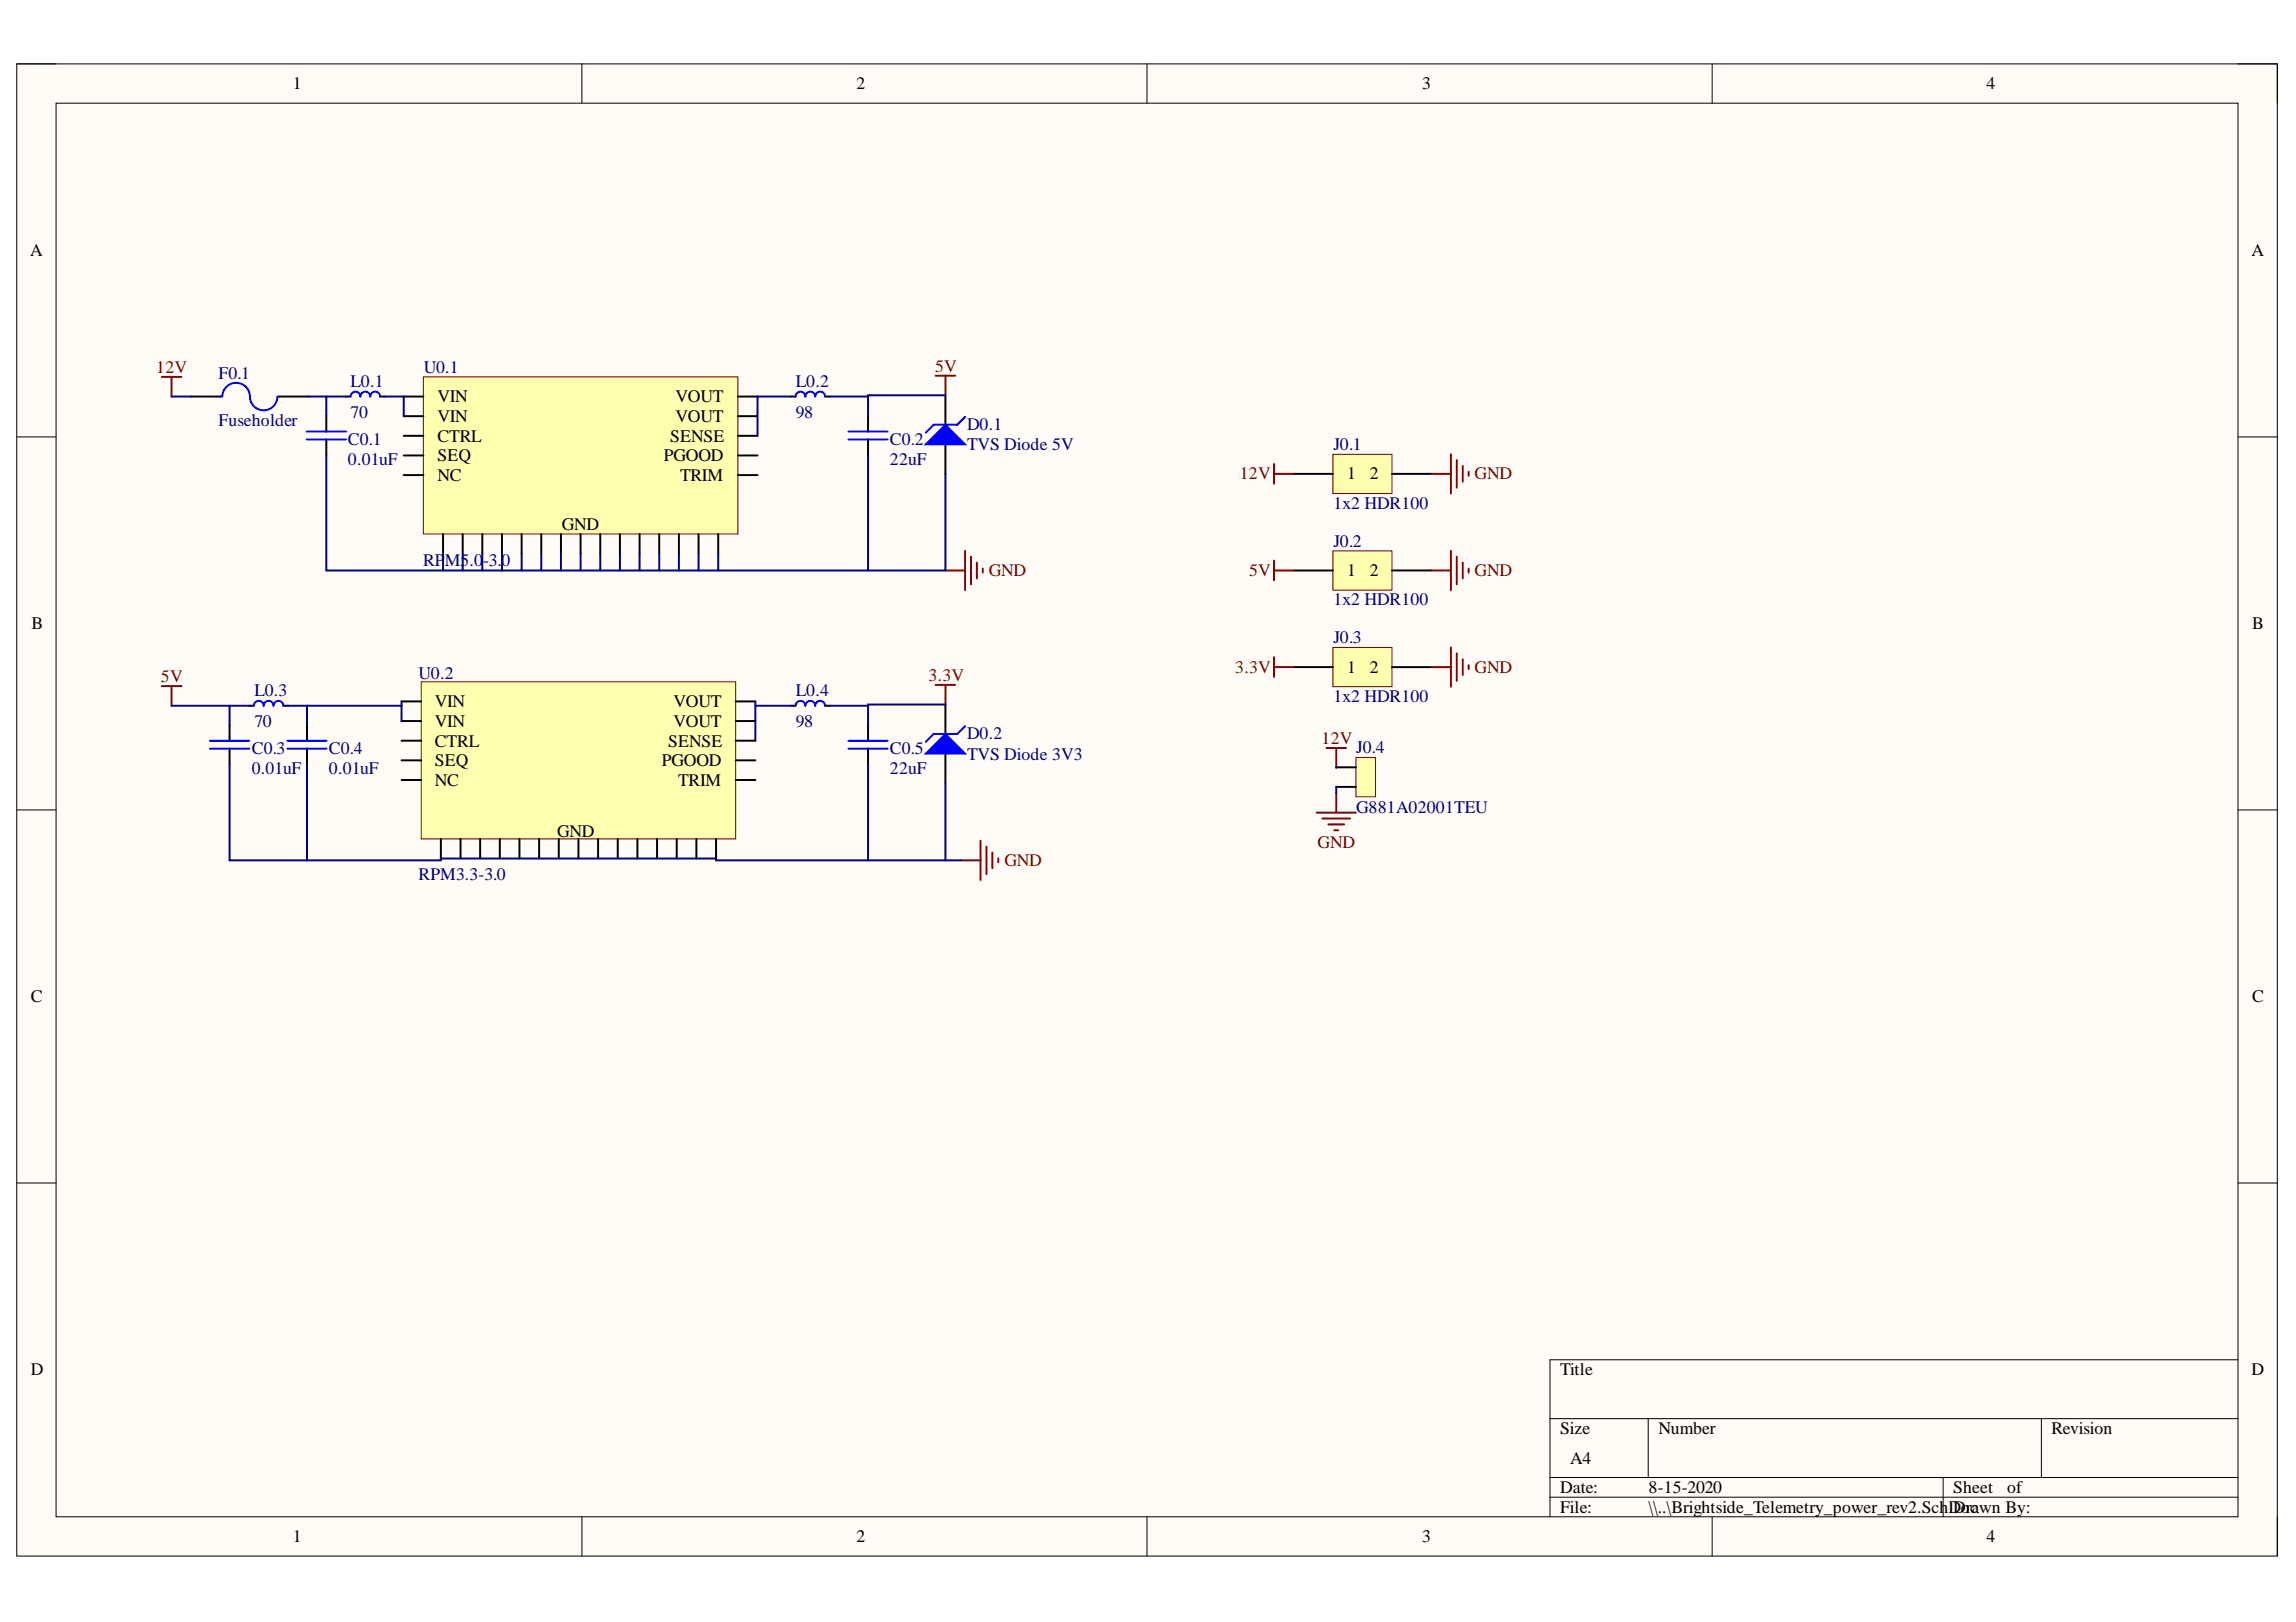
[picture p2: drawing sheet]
<svg xmlns="http://www.w3.org/2000/svg" width="297mm" height="210mm" viewBox="0 0 297 210" stroke-linecap="round" stroke-linejoin="round" font-family="sans-serif">
<defs><g id="words">
<g font-size="2.3">
<text x="37.9" y="11.6">1</text>
<text x="110.8" y="11.6">2</text>
<text x="184" y="11.6">3</text>
<text x="257" y="11.6">4</text>
<text x="3.9" y="33.1">A</text>
<text x="291.3" y="33.1">A</text>
<text x="56.6" y="52.1">VIN</text>
<text x="87.4" y="52.1">VOUT</text>
<text x="56.6" y="54.6">VIN</text>
<text x="56.6" y="57.1">CTRL</text>
<text x="56.6" y="59.7">SEQ</text>
<text x="85.9" y="59.7">PGOOD</text>
<text x="86.7" y="57.1">SENSE</text>
<text x="87.4" y="54.6">VOUT</text>
<text x="56.6" y="62.2">NC</text>
<text x="88" y="62.2">TRIM</text>
<text x="174.3" y="62">1</text>
<text x="177.2" y="62">2</text>
<text x="72.7" y="68.6">GND</text>
<text x="174.3" y="74.6">1</text>
<text x="177.2" y="74.6">2</text>
<text x="4.1" y="81.4">B</text>
<text x="291.4" y="81.4">B</text>
<text x="174.3" y="87.1">1</text>
<text x="177.2" y="87.1">2</text>
<text x="56.3" y="91.5">VIN</text>
<text x="56.3" y="94.1">VIN</text>
<text x="87.1" y="91.5">VOUT</text>
<text x="87.1" y="94.1">VOUT</text>
<text x="56.3" y="96.6">CTRL</text>
<text x="56.3" y="99.2">SEQ</text>
<text x="56.3" y="101.7">NC</text>
<text x="85.6" y="99.2">PGOOD</text>
<text x="86.5" y="96.6">SENSE</text>
<text x="87.7" y="101.7">TRIM</text>
<text x="72.1" y="108.3">GND</text>
<text x="4" y="129.7">C</text>
<text x="291.4" y="129.7">C</text>
<text x="4" y="177.9">D</text>
<text x="201.9" y="177.9">Title</text>
<text x="291.3" y="177.9">D</text>
<text x="201.9" y="185.6">Size</text>
<text x="214.5" y="185.6">Number</text>
<text x="265.4" y="185.6">Revision</text>
<text x="203.1" y="189.4">A4</text>
<text x="201.9" y="193.2">Date:</text>
<text x="201.9" y="195.8">File:</text>
<text x="213.3" y="193.2">8-15-2020</text>
<text x="213.3" y="195.8">\\..\Brightside_Telemetry_power_rev2.Sch</text>
<text x="252.1" y="195.8">Doc</text>
<text x="252.7" y="193.2">Sheet</text>
<text x="252.7" y="195.8">Drawn By:</text>
<text x="259.7" y="193.2">of</text>
<text x="37.9" y="199.6">1</text>
<text x="110.8" y="199.6">2</text>
<text x="184" y="199.6">3</text>
<text x="257" y="199.6">4</text>
</g>
<g font-size="2.3" fill="#800000">
<text x="20.2" y="48.3">12V</text>
<text x="121" y="48.1">5V</text>
<text x="160.4" y="62">12V</text>
<text x="190.8" y="62">GND</text>
<text x="127.9" y="74.6">GND</text>
<text x="161.6" y="74.6">5V</text>
<text x="190.8" y="74.6">GND</text>
<text x="20.8" y="88.2">5V</text>
<text x="120.1" y="88.1">3.3V</text>
<text x="159.8" y="87.1">3.3V</text>
<text x="190.8" y="87.1">GND</text>
<text x="171" y="96.3">12V</text>
<text x="129.9" y="112.1">GND</text>
<text x="170.5" y="109.7">GND</text>
</g>
<g font-size="2.3" fill="#000080">
<text x="28.3" y="49">F0.1</text>
<text x="45.3" y="50">L0.1</text>
<text x="54.8" y="48.3">U0.1</text>
<text x="103" y="50">L0.2</text>
<text x="28.3" y="55.1">Fuseholder</text>
<text x="45" y="57.6">C0.1</text>
<text x="45.3" y="54.1">70</text>
<text x="103" y="54.1">98</text>
<text x="115.1" y="57.6">C0.2</text>
<text x="125.1" y="55.7">D0.1</text>
<text x="125.1" y="58.2">TVS Diode 5V</text>
<text x="172.5" y="58.2">J0.1</text>
<text x="45" y="60.2">0.01uF</text>
<text x="115.1" y="60.2">22uF</text>
<text x="172.5" y="65.8">1x2 HDR100</text>
<text x="172.5" y="70.7">J0.2</text>
<text x="54.7" y="73.3">RPM5.0</text>
<text x="62.5" y="73.3">-3.0</text>
<text x="172.5" y="78.4">1x2 HDR100</text>
<text x="172.5" y="83.3">J0.3</text>
<text x="54.1" y="87.9">U0.2</text>
<text x="32.9" y="90">L0.3</text>
<text x="32.9" y="94.1">70</text>
<text x="103" y="90">L0.4</text>
<text x="103" y="94.1">98</text>
<text x="125.1" y="95.7">D0.2</text>
<text x="172.5" y="90.9">1x2 HDR100</text>
<text x="32.6" y="97.6">C0.3</text>
<text x="32.6" y="100.2">0.01uF</text>
<text x="42.6" y="97.6">C0.4</text>
<text x="42.6" y="100.2">0.01uF</text>
<text x="115.1" y="97.6">C0.5</text>
<text x="115.1" y="100.2">22uF</text>
<text x="125.1" y="98.3">TVS Diode 3V3</text>
<text x="175.5" y="97.5">J0.4</text>
<text x="175.5" y="105.2">G881A02001TEU</text>
<text x="54.1" y="113.9">RPM3.3-3.0</text>
</g>
</g></defs>
<path d="M2.2 8.3h292.4v193.1h-292.4z" fill-rule="evenodd" fill="#fffcf8"/>
<path d="M2.2 8.3h292.4v193.1h-292.4z" fill="none" stroke="#000" stroke-width=".13"/>
<path d="M7.3 13.4h282.2v182.9h-282.2z" fill-rule="evenodd" fill="#fffcf8"/>
<g fill="none" stroke="#000" stroke-width=".13">
<path d="M2.2 8.3h5.1M7.3 13.4h282.2v182.9h-282.2zM75.3 8.3v5M148.4 8.3v5M221.5 8.3v5.1M289.5 8.3h5.1v5.1M2.2 56.5h5.1M289.5 56.5h5.1M2.2 104.8h5.1M289.5 104.8h5.1M2.2 153.1h5.1M289.5 153.1h5.1"/>
<path d="M289.5 176h-89v20.3M75.3 196.3v5.1M148.4 196.3v5.1M200.5 183.6h89M200.5 191.2h89M200.5 193.8h89M213.2 183.6v7.6M221.5 196.3v5.1M251.4 191.2v5.1M264.1 183.6v7.6M294.6 196.3v5.1"/>
</g>
<path d="M20.9 48.8h2.6M22.2 48.8v2.5" fill="none" stroke="#800000" stroke-width=".25"/>
<path d="M24.7 51.3h3.8M36.1 51.3h3.9M42.2 53.8v2M42.2 56.9v2M44.7 51.3h.7M49.2 51.3h.6" fill="none" stroke="#000" stroke-width=".25"/>
<path d="M28.5 51.3h.3M28.8 51.3a1.78 1.78 0 0 1 1.8-1.8 1.78 1.78 0 0 1 1.7 1.8 1.78 1.78 0 0 0 1.8 1.8 1.78 1.78 0 0 0 1.8-1.7M35.9 51.3h.2M39.7 56.9h5.1M39.7 55.8h5.1M45.4 51.3a.63 .63 0 0 1 .6-.6 .63 .63 0 0 1 .6 .6 .64 .64 0 0 1 .7-.6 .64 .64 0 0 1 .6 .6 .63 .63 0 0 1 .6-.6 .63 .63 0 0 1 .7 .6" fill="none" stroke="#00f" stroke-width=".25"/>
<path d="M54.8 48.8h40.7v20.3h-40.7z" fill-rule="evenodd" fill="#ffffb0"/>
<path d="M54.8 48.8h40.7v20.3h-40.7z" fill="none" stroke="#800000" stroke-width=".13"/>
<g fill="none" stroke="#000" stroke-width=".25">
<path d="M52.2 51.3h2.6M52.2 53.9h2.6M52.2 56.4h2.6M52.2 58.9h2.6M95.5 51.3h2.5M95.5 53.9h2.5M95.5 56.4h2.5M95.5 58.9h2.5M102.3 51.3h.6M106.7 51.3h.7M112.3 53.8v2M112.3 56.9v2"/>
<path d="M122.3 51.2v3.8M122.3 57.5v3.8M52.2 61.5h2.6M57.3 69.1v2.5M59.9 69.1v2.5M62.4 69.1v2.5M64.9 69.1v2.5M67.5 69.1v2.5M70 69.1v2.5M72.6 69.1v2.5M75.1 69.1v2.5M77.7 69.1v2.5"/>
<path d="M80.2 69.1v2.5M82.7 69.1v2.5M85.3 69.1v2.5M87.8 69.1v2.5M90.4 69.1v2.5M92.9 69.1v2.5M95.5 61.5h2.5"/>
</g>
<path d="M102.9 51.3a.64 .64 0 0 1 .7-.6 .64 .64 0 0 1 .6 .6 .63 .63 0 0 1 .6-.6 .63 .63 0 0 1 .7 .6 .64 .64 0 0 1 .6-.6 .64 .64 0 0 1 .6 .6M109.8 56.9h5M109.8 55.8h5" fill="none" stroke="#00f" stroke-width=".25"/>
<path d="M119.8 57.5l2.5-2.5 2.6 2.5z" fill="#00f"/>
<path d="M119.8 57.5l2.5-2.5 2.6 2.5zM124.9 54l-1.1 1h-3l-1 1M27.2 96.9h5M27.2 95.9h5M32.8 91.3a.63 .63 0 0 1 .7-.6 .63 .63 0 0 1 .6 .6 .64 .64 0 0 1 .6-.6 .64 .64 0 0 1 .7 .6 .63 .63 0 0 1 .6-.6 .63 .63 0 0 1 .7 .6M37.2 96.9h5.1M37.2 95.9h5.1" fill="none" stroke="#00f" stroke-width=".25"/>
<path d="M121 48.6h2.6M122.3 48.6v2.6M122.3 73.8h2.6M124.9 71.3v5.1M125.6 72v3.6M126.4 72.8v2M127.1 73.6v.5M20.9 88.8h2.6M22.2 88.8v2.5" fill="none" stroke="#800000" stroke-width=".25"/>
<path d="M29.7 93.8v2.1M29.7 96.9v2M32.2 91.3h.6M36.7 91.3h.6M39.7 93.8v2.1M39.7 96.9v2" fill="none" stroke="#000" stroke-width=".25"/>
<path d="M54.5 88.2h40.7v20.4h-40.7z" fill-rule="evenodd" fill="#ffffb0"/>
<path d="M54.5 88.2h40.7v20.4h-40.7z" fill="none" stroke="#800000" stroke-width=".13"/>
<g fill="none" stroke="#000" stroke-width=".25">
<path d="M51.9 90.8h2.6M51.9 93.3h2.6M51.9 95.9h2.6M51.9 98.4h2.6M95.2 90.8h2.5M95.2 93.3h2.5M95.2 95.9h2.5M95.2 98.4h2.5M102.3 91.3h.6M106.7 91.3h.7M112.3 93.8v2.1M112.3 96.9v2"/>
<path d="M122.3 91.2v3.8M122.3 97.5v3.8M51.9 100.9h2.6M57 108.6v2.5M59.6 108.6v2.5M62.1 108.6v2.5M64.7 108.6v2.5M67.2 108.6v2.5M69.7 108.6v2.5M72.3 108.6v2.5M74.8 108.6v2.5M77.4 108.6v2.5"/>
<path d="M79.9 108.6v2.5M82.5 108.6v2.5M85 108.6v2.5M87.6 108.6v2.5M90.1 108.6v2.5M92.6 108.6v2.5M95.2 100.9h2.5"/>
</g>
<path d="M102.9 91.3a.64 .64 0 0 1 .7-.6 .64 .64 0 0 1 .6 .6 .63 .63 0 0 1 .6-.6 .63 .63 0 0 1 .7 .6 .64 .64 0 0 1 .6-.6 .64 .64 0 0 1 .6 .6M109.8 96.9h5M109.8 95.9h5" fill="none" stroke="#00f" stroke-width=".25"/>
<path d="M119.8 97.5l2.5-2.5 2.6 2.5z" fill="#00f"/>
<path d="M119.8 97.5l2.5-2.5 2.6 2.5zM124.9 94l-1.1 1h-3l-1 1" fill="none" stroke="#00f" stroke-width=".25"/>
<path d="M121 88.6h2.6M122.3 88.6v2.6" fill="none" stroke="#800000" stroke-width=".25"/>
<path d="M172.4 58.8h7.7v5.1h-7.7z" fill-rule="evenodd" fill="#ffffb0"/>
<path d="M172.4 58.8h7.7v5.1h-7.7z" fill="none" stroke="#800000" stroke-width=".13"/>
<path d="M167.4 61.3h5M180.1 61.3h5.1" fill="none" stroke="#000" stroke-width=".25"/>
<path d="M172.4 71.3h7.7v5.1h-7.7z" fill-rule="evenodd" fill="#ffffb0"/>
<path d="M172.4 71.3h7.7v5.1h-7.7z" fill="none" stroke="#800000" stroke-width=".13"/>
<path d="M167.4 73.8h5M180.1 73.8h5.1" fill="none" stroke="#000" stroke-width=".25"/>
<path d="M172.4 83.8h7.7v5.1h-7.7z" fill-rule="evenodd" fill="#ffffb0"/>
<path d="M172.4 83.8h7.7v5.1h-7.7z" fill="none" stroke="#800000" stroke-width=".13"/>
<path d="M167.4 86.3h5M180.1 86.3h5.1" fill="none" stroke="#000" stroke-width=".25"/>
<g fill="none" stroke="#800000" stroke-width=".25">
<path d="M187.7 58.8v5.1M188.5 59.5v3.6M164.8 61.3h2.6M164.8 73.8h2.6M164.8 60v2.6M164.8 72.6v2.5M185.2 61.3h2.5M185.2 73.8h2.5M187.7 71.3v5.1M188.5 72v3.6M189.2 60.3v2M189.2 72.8v2"/>
<path d="M190 61.1v.5M190 73.6v.5M164.8 86.3h2.6M164.8 85.1v2.5M171.6 96.8h2.5M172.9 96.8v2.5M185.2 86.3h2.5M187.7 83.8v5.1M188.5 84.6v3.5M189.2 85.3v2M190 86.1v.5M170.3 105.2h5.1"/>
<path d="M171.1 105.9h3.6M171.9 106.7h2M172.6 107.4h.5M172.9 102.6v2.6"/>
</g>
<path d="M175.4 98h2.6v5.1h-2.6z" fill-rule="evenodd" fill="#ffffb0"/>
<path d="M175.4 98h2.6v5.1h-2.6z" fill="none" stroke="#800000" stroke-width=".13"/>
<path d="M172.9 99.3h2.5M172.9 101.8h2.5" fill="none" stroke="#000" stroke-width=".25"/>
<path d="M124.3 111.3h2.6M126.9 108.8v5.1M127.6 109.6v3.5M128.4 110.3v2.1M129.1 111.1v.5" fill="none" stroke="#800000" stroke-width=".25"/>
<g fill="none" stroke="#000080" stroke-width=".25">
<path d="M22.2 51.3h2.5M40 51.3h2.2v2.5M42.2 58.9v14.9h15.1v-2.2M42.2 51.3h2.5M49.8 51.3h2.4v2.6M102.3 51.3h-4.3v5.1M107.4 51.3h4.9v2.5M112.3 58.9v14.9h-19.4M122.3 51.2h-10v.1M59.9 71.6v2.2h-2.6M62.4 71.6v2.2h-2.5M64.9 71.6v2.2h-2.5"/>
<path d="M67.5 71.6v2.2h-2.6M70 71.6v2.2h-2.5M72.6 71.6v2.2h-2.6M75.1 71.6v2.2h-2.5M77.7 71.6v2.2h-2.6M80.2 71.6v2.2h-2.5M82.7 71.6v2.2h-2.5M85.3 71.6v2.2h-2.6M87.8 71.6v2.2h-2.5M90.4 71.6v2.2h-2.6M92.9 71.6v2.2h-2.5M122.3 61.3v12.5h-10"/>
<path d="M22.2 91.3h10M29.7 98.9v12.4h10M29.7 91.3v2.5M37.3 91.3h2.4v2.5M39.7 98.9v12.4h17.3v-.2h35.6v.2h29.7v-10M39.7 91.3h12.2v2M51.9 90.8v.5M97.7 91.3h4.6M97.7 90.8v5.1M107.4 91.3h4.9v2.5M112.3 98.9v12.4M122.3 91.2h-10v.1"/>
<path d="M172.9 99.3h.1M122.3 111.3h2M172.9 101.8v.8"/>
</g>
<use href="#words"/>
</svg>
